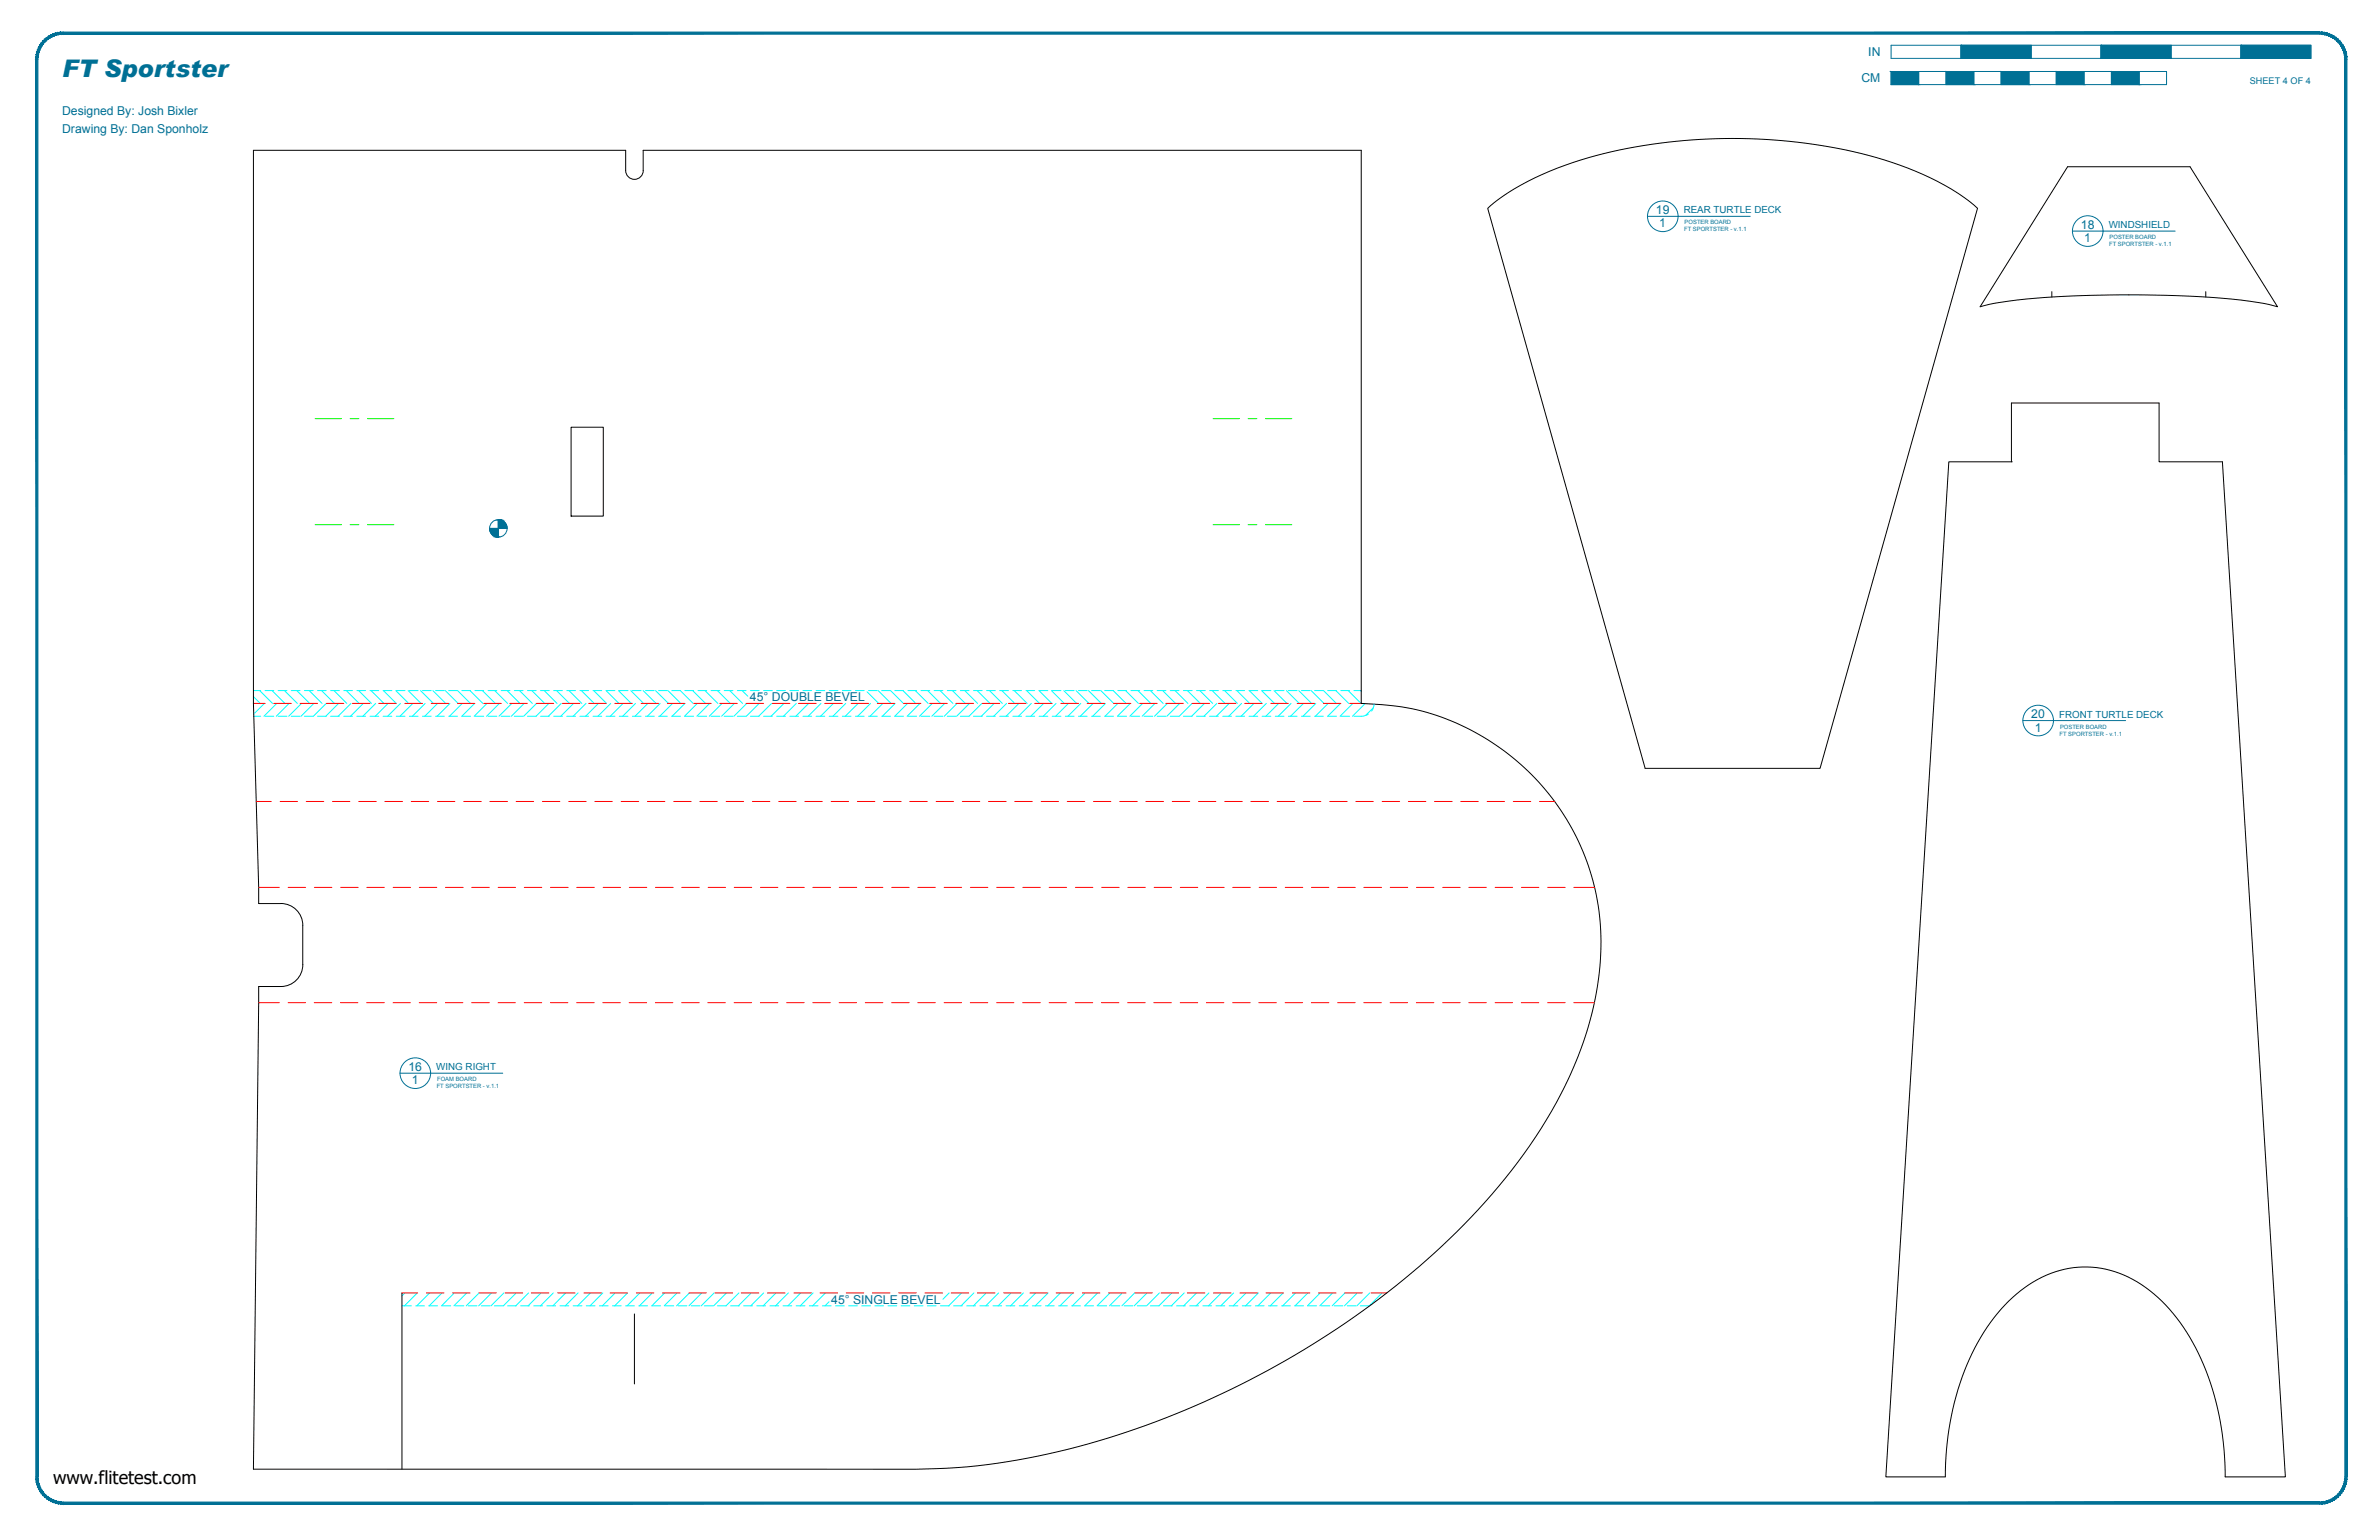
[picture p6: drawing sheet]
<svg xmlns="http://www.w3.org/2000/svg" width="864mm" height="559mm" viewBox="0 0 864 559" stroke-linecap="round" stroke-linejoin="round" font-family="sans-serif">
<defs><g id="words">
<text font-size="8.8" fill="#007095" x="22.6" y="28">FT Sportster</text>
<text font-size="6.6" x="19.2" y="538.4">www.flitetest.com</text>
<g font-size="4.4" fill="#007095">
<text x="678.2" y="20.4">IN</text>
<text x="675.7" y="29.9">CM</text>
<text x="22.6" y="41.8">Designed By: Josh Bixler</text>
<text x="22.6" y="48.2">Drawing By: Dan Sponholz</text>
<text x="601.1" y="77.7">19</text>
<text x="602.3" y="82.5">1</text>
<text x="755.4" y="83.1">18</text>
<text x="756.6" y="87.8">1</text>
<text x="272.3" y="254.5">45° DOUBLE BEVEL</text>
<text x="737.4" y="260.7">20</text>
<text x="738.6" y="265.4">1</text>
<text x="148.3" y="388.6">16</text>
<text x="149.5" y="393.4">1</text>
<text x="301.7" y="473.1">45° SINGLE BEVEL</text>
</g>
<g font-size="3.5" fill="#007095">
<text x="611.2" y="77.4">REAR TURTLE DECK</text>
<text x="765.5" y="82.7">WINDSHIELD</text>
<text x="747.5" y="260.4">FRONT TURTLE DECK</text>
<text x="158.4" y="388.3">WING RIGHT</text>
</g>
<text font-size="3.3" fill="#007095" x="816.7" y="30.4">SHEET 4 OF 4</text>
<g font-size="2.1" fill="#007095">
<text x="611.3" y="84">FT SPORTSTER - v.1.1</text>
<text x="611.5" y="81.4">POSTER BOARD</text>
<text x="765.6" y="89.3">FT SPORTSTER - v.1.1</text>
<text x="765.8" y="86.8">POSTER BOARD</text>
<text x="747.6" y="267">FT SPORTSTER - v.1.1</text>
<text x="747.8" y="264.4">POSTER BOARD</text>
<text x="158.5" y="394.9">FT SPORTSTER - v.1.1</text>
<text x="158.7" y="392.3">FOAM BOARD</text>
</g>
</g></defs>
<!-- layer: 01 CUT -->
<path d="M92 54.5h135.1v7.4a3.2 3.2 0 0 0 3.2 3.2 3.2 3.2 0 0 0 3.2-3.2v-7.4h260.6v200.7a87.3 87.3 0 0 1 85.1 106.6 144.5 144.5 0 0 1-26.1 57 267.8 267.8 0 0 1-73.7 67.2 306.7 306.7 0 0 1-117.1 44.9l-11.1 1.3-18.5 .9h-240.7l1.9-175.1h8.1a7.9 7.9 0 0 0 7.9-8v-14.2a7.9 7.9 0 0 0-7.9-8l-8.1 .1-1.9-72.7zM540.1 75.6a89.5 89.5 0 0 1 33.7-17.5 197.5 197.5 0 0 1 113.2 .9 87.5 87.5 0 0 1 30.9 16.6l-57.2 203.2h-63.5zM750.6 60.5h44.4l31.8 50.8a157.5 157.5 0 0 0-33.7-3.9 427.7 427.7 0 0 0-64.3 1.9l-5.1 .8-4.9 1.2zM744.8 105.8v2M800.7 105.8v2M207.3 155h11.7v32.3h-11.7zM707.4 167.6h22.8v-21.4h53.6v21.4h23l22.8 368.3h-21.8a98.1 98.1 0 0 0-15.2-54.3 48 48 0 0 0-28.1-21 37.4 37.4 0 0 0-33.9 10.2 77.6 77.6 0 0 0-21.7 40.3 112.1 112.1 0 0 0-2.7 24.8h-21.6zM145.9 469.2v63.9M230.3 476.8v25.4" fill="none" stroke="#000" stroke-width=".36"/>
<!-- layer: 05 REFERENCE -->
<path d="M114.4 151.9h9.5M127.1 151.9h3.2M133.4 151.9h9.6M440.4 151.9h9.5M453.1 151.9h3.2M459.4 151.9h9.5M114.4 190.4h9.5M127.1 190.4h3.2M133.4 190.4h9.6M440.4 190.4h9.5M453.1 190.4h3.2M459.4 190.4h9.5" fill="none" stroke="#0f0" stroke-width=".36"/>
<!-- layer: 04 BEVEL -->
<g fill="none" stroke="#0ff" stroke-width=".36">
<path d="M92 252.8l2.5 2.4M92 259.9h2.6M92 250.6h2.6M94.3 250.6l4.6 4.6M96 255.2l-3.9 3.9M96.2 259.9h3.2M96.2 250.6h3.2M98.8 250.6l4.6 4.6M100.5 255.2l-4.7 4.7M101 259.9h3.1M101 250.6h3.1M103.3 250.6l4.6 4.6"/>
<path d="M105 255.2l-4.7 4.7M105.7 259.9h3.2M105.7 250.6h3.2M107.7 250.6l4.7 4.6M109.4 255.2l-4.6 4.7M110.5 250.6h3.2M112.3 250.6l4.6 4.6M113.9 255.2l-4.6 4.7M115.3 259.9h3.1M115.3 250.6h3.1M116.7 250.6l4.7 4.6M118.4 255.2l-4.6 4.7h-3.3"/>
<path d="M120 259.9h3.2M120 250.6h3.2M121.2 250.6l4.7 4.6M122.9 255.2l-4.6 4.7M124.8 259.9h3.2M124.8 250.6h3.2M125.7 250.6l4.7 4.6M127.4 255.2l-4.6 4.7M129.5 259.9h3.2M129.5 250.6h3.2M130.2 250.6l4.7 4.6M131.9 255.2l-4.7 4.7"/>
<path d="M134.3 259.9h3.2M134.3 250.6h3.2M134.7 250.6l4.7 4.6M136.4 255.2l-4.7 4.7M139.1 259.9h3.1M139.1 250.6h3.1M139.2 250.6l4.7 4.6M140.9 255.2l-4.7 4.7M143.7 250.6l4.6 4.6M143.8 259.9h3.2M143.8 250.6h3.2M145.4 255.2l-4.7 4.7"/>
<path d="M148.2 250.6l4.6 4.6M148.6 259.9h3.2M148.6 250.6h3.2M149.9 255.2l-4.7 4.7M152.7 250.6l4.6 4.6M153.4 259.9h3.1M153.4 250.6h3.1M154.4 255.2l-4.7 4.7M157.1 250.6l4.7 4.6M158.1 259.9h3.2M158.1 250.6h3.2M158.8 255.2l-4.6 4.7"/>
<path d="M161.6 250.6l4.7 4.6M162.9 259.9h3.2M162.9 250.6h3.2M163.3 255.2l-4.6 4.7M166.1 250.6l4.7 4.6M167.6 250.6h3.2M167.8 255.2l-4.6 4.7M170.6 250.6l4.7 4.6M172.3 255.2l-4.7 4.7h3.2M172.4 259.9h3.2M172.4 250.6h3.2M175.1 250.6l4.7 4.6"/>
<path d="M176.8 255.2l-4.7 4.7M177.2 259.9h3.1M177.2 250.6h3.1M179.6 250.6l4.7 4.6M181.3 255.2l-4.7 4.7M181.9 259.9h3.2M181.9 250.6h3.2M184.1 250.6l4.7 4.6M185.8 255.2l-4.7 4.7M186.7 259.9h3.2M186.7 250.6h3.2M188.6 250.6l4.6 4.6"/>
<path d="M190.3 255.2l-4.7 4.7M191.5 259.9h3.1M191.5 250.6h3.1M193.1 250.6l4.6 4.6M194.8 255.2l-4.7 4.7M196.2 259.9h3.2M196.2 250.6h3.2M197.6 250.6l4.6 4.6M199.2 255.2l-4.6 4.7M201 259.9h3.2M201 250.6h3.2M202 250.6l4.7 4.6"/>
<path d="M203.7 255.2l-4.6 4.7M205.7 259.9h3.2M205.7 250.6h3.2M206.6 250.6l4.6 4.6M208.2 255.2l-4.6 4.7M210.5 259.9h3.2M210.5 250.6h3.2M211 250.6l4.7 4.6M212.7 255.2l-4.6 4.7M215.3 259.9h3.1M215.3 250.6h3.1M215.5 250.6l4.7 4.6"/>
<path d="M217.2 255.2l-4.6 4.7M220 250.6l4.7 4.6M220 259.9h3.2M220 250.6h3.2M221.7 255.2l-4.6 4.7M224.5 250.6l4.7 4.6M224.8 259.9h3.2M224.8 250.6h3.2M226.2 255.2l-4.7 4.7M229 250.6l4.6 4.6M229.6 259.9h3.1M229.6 250.6h3.1"/>
<path d="M230.7 255.2l-4.7 4.7M233.5 250.6l4.7 4.6M234.3 259.9h3.2M234.3 250.6h3.2M235.2 255.2l-4.7 4.7M238 250.6l4.6 4.6M239.1 259.9h3.2M239.1 250.6h3.2M239.7 255.2l-4.7 4.7M242.5 250.6l4.6 4.6M243.8 259.9h3.2M243.8 250.6h3.2"/>
<path d="M244.2 255.2l-4.7 4.7M247 250.6l4.6 4.6M248.6 259.9h3.2M248.6 250.6h3.2M248.7 255.2l-4.7 4.7M251.4 250.6l4.7 4.6M253.1 255.2l-4.6 4.7M253.4 259.9h3.1M253.4 250.6h3.1M255.9 250.6l4.7 4.6M257.6 255.2l-4.6 4.7M258.1 259.9h3.2"/>
<path d="M258.1 250.6h3.2M260.4 250.6l4.7 4.6M262.1 255.2l-4.6 4.7M262.9 259.9h3.2M262.9 250.6h3.2M264.9 250.6l4.7 4.6M266.6 255.2l-4.7 4.7M267.7 259.9h3.1M267.7 250.6h3.1M269.4 250.6l2.1 2M271.1 255.2l-4.7 4.7M272.4 259.9h3.2"/>
<path d="M272.4 250.6h3.2M275.6 255.2l-4.7 4.7M277.2 259.9h3.2M277.2 250.6h3.2M280.1 255.2l-4.7 4.7M281.9 259.9h3.2M281.9 250.6h3.2M284.6 255.2l-4.7 4.7M286.7 259.9h3.2M286.7 250.6h3.2M289.1 255.2l-4.7 4.7M291.5 259.9h3.1"/>
<path d="M291.5 250.6h3.1M293.5 255.2l-4.6 4.7M296.2 259.9h3.2M296.2 250.6h3.2M298 255.2l-4.6 4.7M301 259.9h3.2M301 250.6h3.2M302.5 255.2l-4.6 4.7M305.8 259.9h3.1M305.8 250.6h3.1M307 255.2l-4.6 4.7M310.5 259.9h3.2"/>
<path d="M310.5 250.6h3.2M311.5 255.2l-4.7 4.7M314.8 251l4.2 4.2M315.3 259.9h3.2M315.3 250.6h3.2M316 255.2l-4.7 4.7M318.8 250.6l4.7 4.6M320 250.6h3.3l4.6 4.6M320 259.9h3.2M320.5 255.2l-4.7 4.7M324.8 250.6h3.2M325 255.2l-4.7 4.7"/>
<path d="M327.8 250.6l4.6 4.6M329.5 255.2l-4.7 4.7h3.2M329.6 259.9h3.1M329.6 250.6h3.1M332.3 250.6l4.6 4.6M334 255.2l-4.7 4.7M334.3 259.9h3.2M334.3 250.6h3.2M336.8 250.6l4.6 4.6M338.4 255.2l-4.6 4.7M339.1 259.9h3.2M339.1 250.6h3.2"/>
<path d="M341.3 250.6l4.6 4.6M342.9 255.2l-4.6 4.7M343.9 259.9h3.1M343.9 250.6h3.1M345.7 250.6l4.7 4.6M347.4 255.2l-4.6 4.7M348.6 250.6h3.2M350.2 250.6l4.7 4.6M351.9 255.2l-4.6 4.7M353.4 259.9h3.2M353.4 250.6h3.2M354.7 250.6l4.7 4.6"/>
<path d="M356.4 255.2l-4.6 4.7h-3.2M358.1 259.9h3.2M358.1 250.6h3.2M359.2 250.6l4.7 4.6M360.9 255.2l-4.7 4.7M362.9 259.9h3.2M362.9 250.6h3.2M363.7 250.6l4.7 4.6M365.4 255.2l-4.7 4.7M367.7 259.9h3.1M367.7 250.6h3.1M368.2 250.6l4.7 4.6"/>
<path d="M369.9 255.2l-4.7 4.7M372.4 259.9h3.2M372.4 250.6h3.2M372.7 250.6l4.6 4.6M374.4 255.2l-4.7 4.7M377.2 259.9h3.2M378.9 255.2l-4.7 4.7M380.4 250.6h-3.2l4.6 4.6M381.7 250.6l4.6 4.6M382 259.9h3.1M382 250.6h3.1M383.4 255.2l-4.7 4.7"/>
<path d="M386.2 250.6l4.6 4.6M386.7 259.9h3.2M386.7 250.6h3.2M387.8 255.2l-4.6 4.7M390.6 250.6l4.7 4.6M391.5 259.9h3.2M391.5 250.6h3.2M392.3 255.2l-4.6 4.7M395.1 250.6l4.7 4.6M396.2 259.9h3.2M396.2 250.6h3.2M396.8 255.2l-4.6 4.7"/>
<path d="M399.6 250.6l4.7 4.6M401 259.9h3.2M401 250.6h3.2M401.3 255.2l-4.7 4.7M404.1 250.6l4.7 4.6M405.8 259.9h3.1M405.8 250.6h3.1M405.8 255.2l-4.7 4.7M408.6 250.6l4.7 4.6M410.3 255.2l-4.7 4.7M410.5 259.9h3.2M410.5 250.6h3.2"/>
<path d="M413.1 250.6l4.7 4.6M414.8 255.2l-4.7 4.7M415.3 259.9h3.2M415.3 250.6h3.2M417.6 250.6l4.6 4.6M419.3 255.2l-4.7 4.7M420.1 259.9h3.1M420.1 250.6h3.1M422.1 250.6l4.6 4.6M423.8 255.2l-4.7 4.7M424.8 259.9h3.2M424.8 250.6h3.2"/>
<path d="M426.6 250.6l4.6 4.6M428.3 255.2l-4.7 4.7M429.6 259.9h3.2M429.6 250.6h3.2M431 250.6l4.7 4.6M432.7 255.2l-4.6 4.7M434.3 259.9h3.2M434.3 250.6h3.2M435.6 250.6l4.6 4.6M437.2 255.2l-4.6 4.7M439.1 259.9h3.2M439.1 250.6h3.2"/>
<path d="M440 250.6l4.7 4.6M441.7 255.2l-4.6 4.7M443.9 259.9h3.1M443.9 250.6h3.1M444.5 250.6l4.7 4.6M446.2 255.2l-4.6 4.7M448.6 259.9h3.2M448.6 250.6h3.2M449 250.6l4.7 4.6M450.7 255.2l-4.6 4.7M453.4 259.9h3.2M453.4 250.6h3.2"/>
<path d="M453.5 250.6l4.7 4.6M455.2 255.2l-4.7 4.7M458 250.6l4.6 4.6M458.2 259.9h3.1M458.2 250.6h3.1M459.7 255.2l-4.7 4.7M462.5 250.6l4.7 4.6M462.9 259.9h3.2M462.9 250.6h3.2M464.2 255.2l-4.7 4.7M467 250.6l4.6 4.6M467.7 259.9h3.2"/>
<path d="M467.7 250.6h3.2M468.7 255.2l-4.7 4.7M471.5 250.6l4.6 4.6M472.4 259.9h3.2M472.4 250.6h3.2M473.2 255.2l-4.7 4.7M476 250.6l4.6 4.6M477.2 259.9h3.2M477.2 250.6h3.2M477.7 255.2l-4.7 4.7M480.4 250.6l4.7 4.6M482 250.6h3.1"/>
<path d="M482.1 255.2l-4.6 4.7M484.9 250.6l4.7 4.6M486.6 255.2l-4.6 4.7h3.1M486.7 259.9h3.2M486.7 250.6h3.2M489.4 250.6l4.7 4.6M491.1 255.2l-4.6 4.7M491.5 250.6h2.6M493.9 250.6l.2 .2M495.5 255.3l-4.6 4.6M496.7 259.1l-1.6 .7-3.6 .1M498.5 256.8l-2.8 2.8"/>
<path d="M498.8 255.5l-.3 1.3-.6 1.2M145.9 473.8h3.4M147 469.2l-1.1 1M150.9 473.8h3.2M151.5 469.2l-4.7 4.6M155.7 473.8h3.1M156 469.2l-4.7 4.6M160.4 473.8h3.2M160.5 469.2l-4.7 4.6M164.9 469.2l-4.6 4.6M165.2 473.8h3.2M169.4 469.2l-4.6 4.6"/>
<path d="M170 473.8h3.1M173.9 469.2l-4.6 4.6M174.7 473.8h3.2M178.4 469.2l-4.6 4.6M179.5 473.8h3.2M182.9 469.2l-4.6 4.6M184.2 473.8h3.2M187.4 469.2l-4.7 4.6M189 473.8h3.2M191.9 469.2l-4.7 4.6M193.8 473.8h3.1M196.4 469.2l-4.7 4.6"/>
<path d="M198.5 473.8h3.2M200.9 469.2l-4.7 4.6M203.3 473.8h3.2M205.4 469.2l-4.7 4.6M208.1 473.8h3.1M209.9 469.2l-4.7 4.6M212.8 473.8h3.2M214.3 469.2l-4.6 4.6M217.6 473.8h3.2M218.8 469.2l-4.6 4.6M222.3 473.8h3.2M223.3 469.2l-4.6 4.6"/>
<path d="M227.1 473.8h3.2M227.8 469.2l-4.7 4.6M231.9 473.8h3.1M232.3 469.2l-4.7 4.6M236.8 469.2l-4.7 4.6M241.3 469.2l-4.7 4.6h3.2M241.4 473.8h3.2M245.8 469.2l-4.7 4.6M246.2 473.8h3.1M250.3 469.2l-4.7 4.6M250.9 473.8h3.2M254.7 469.2l-4.6 4.6"/>
<path d="M255.7 473.8h3.2M259.2 469.2l-4.6 4.6M260.4 473.8h3.2M263.7 469.2l-4.6 4.6M265.2 473.8h3.2M268.2 469.2l-4.6 4.6M270 473.8h3.1M272.7 469.2l-4.7 4.6M274.7 473.8h3.2M277.2 469.2l-4.7 4.6M279.5 473.8h3.2M281.7 469.2l-4.7 4.6"/>
<path d="M284.3 473.8h3.1M286.2 469.2l-4.7 4.6M289 473.8h3.2M290.7 469.2l-4.7 4.6M293.8 473.8h3.2M295.2 469.2l-4.7 4.6M298.5 473.8h3.2M299.7 469.2l-4.7 4.6M301 472.3l-1.5 1.5M303.3 473.8h3.2M308.1 473.8h3.1M312.8 473.8h3.2"/>
<path d="M317.6 473.8h3.2M322.4 473.8h3.1M327.1 473.8h3.2M331.9 473.8h3.2M336.6 473.8h3.2M341.4 473.8h3.2M344.6 469.2l-2.3 2.2M346.2 473.8h3.1M349 469.2l-4.6 4.6M350.9 473.8h3.2M353.5 469.2l-4.6 4.6M355.7 473.8h3.2"/>
<path d="M358 469.2l-4.6 4.6M360.5 473.8h3.1M362.5 469.2l-4.6 4.6M365.2 473.8h3.2M367 469.2l-4.7 4.6M370 473.8h3.2M371.5 469.2l-4.7 4.6M374.7 473.8h3.2M376 469.2l-4.7 4.6M379.5 473.8h3.2M380.5 469.2l-4.7 4.6M384.3 473.8h3.1"/>
<path d="M385 469.2l-4.7 4.6M389 473.8h3.2M389.5 469.2l-4.7 4.6M393.9 469.2l-4.6 4.6M398.4 469.2l-4.6 4.6h3.2M398.6 473.8h3.1M402.9 469.2l-4.6 4.6M403.3 473.8h3.2M407.4 469.2l-4.6 4.6M408.1 473.8h3.2M411.9 469.2l-4.6 4.6M412.8 473.8h3.2"/>
<path d="M416.4 469.2l-4.7 4.6M417.6 473.8h3.2M420.9 469.2l-4.7 4.6M422.4 473.8h3.1M425.4 469.2l-4.7 4.6M427.1 473.8h3.2M429.9 469.2l-4.7 4.6M431.9 473.8h3.2M434.4 469.2l-4.7 4.6M436.7 473.8h3.1M438.9 469.2l-4.7 4.6M441.4 473.8h3.2"/>
<path d="M443.3 469.2l-4.6 4.6M446.2 473.8h3.2M447.8 469.2l-4.6 4.6M450.9 473.8h3.2M452.3 469.2l-4.6 4.6M455.7 473.8h3.2M456.8 469.2l-4.7 4.6M460.5 473.8h3.1M461.3 469.2l-4.7 4.6M465.2 473.8h3.2M465.8 469.2l-4.7 4.6M470 473.8h3.2"/>
<path d="M470.3 469.2l-4.7 4.6M474.8 469.2l-4.7 4.6M474.8 473.8h3.2M479.3 469.2l-4.7 4.6M479.5 473.8h3.2M483.8 469.2l-4.7 4.6M484.3 473.8h3.2M488.2 469.2l-4.6 4.6M489.1 473.8h3.1M492.7 469.2l-4.6 4.6M493.8 473.8h3.4M497.2 469.2l-4.6 4.6"/>
<path d="M501.7 469.2l-4.6 4.6"/>
</g>
<!-- layer: 02 SCORE -->
<g fill="none" stroke="#f00" stroke-width=".36">
<path d="M92 255.2h4.2M99.4 255.2h6.3M108.9 255.2h6.4M118.4 255.2h6.4M128 255.2h6.3M137.5 255.2h6.3M147 255.2h6.4M156.5 255.2h6.4M166.1 255.2h6.3M175.6 255.2h6.3M185.1 255.2h6.4M194.6 255.2h6.4"/>
<path d="M204.2 255.2h6.3M213.7 255.2h6.3M223.2 255.2h6.4M232.7 255.2h6.4M242.3 255.2h6.3M251.8 255.2h6.3M261.3 255.2h6.4M270.8 255.2h6.4M280.4 255.2h6.3M289.9 255.2h6.3M299.4 255.2h6.4M308.9 255.2h6.4"/>
<path d="M318.5 255.2h6.3M328 255.2h6.3M337.5 255.2h6.4M347 255.2h6.4M356.6 255.2h6.3M366.1 255.2h6.3M375.6 255.2h6.4M385.1 255.2h6.4M394.7 255.2h6.3M404.2 255.2h6.3M413.7 255.2h6.4M423.2 255.2h6.4"/>
<path d="M432.8 255.2h6.3M442.3 255.2h6.3M451.8 255.2h6.4M461.3 255.2h6.4M470.9 255.2h6.3M480.4 255.2h6.3M489.9 255.2h4.2M93 290.8h5.5M101.6 290.8h6.4M111.2 290.8h6.3M120.7 290.8h6.3M130.2 290.8h6.4"/>
<path d="M139.7 290.8h6.4M149.3 290.8h6.3M158.8 290.8h6.3M168.3 290.8h6.4M177.8 290.8h6.4M187.4 290.8h6.3M196.9 290.8h6.3M206.4 290.8h6.4M215.9 290.8h6.4M225.5 290.8h6.3M235 290.8h6.4M244.5 290.8h6.4"/>
<path d="M254.1 290.8h6.3M263.6 290.8h6.3M273.1 290.8h6.4M282.6 290.8h6.4M292.2 290.8h6.3M301.7 290.8h6.3M311.2 290.8h6.4M320.7 290.8h6.4M330.3 290.8h6.3M339.8 290.8h6.3M349.3 290.8h6.4M358.8 290.8h6.4"/>
<path d="M368.4 290.8h6.3M377.9 290.8h6.3M387.4 290.8h6.4M396.9 290.8h6.4M406.5 290.8h6.3M416 290.8h6.3M425.5 290.8h6.4M435 290.8h6.4M444.6 290.8h6.3M454.1 290.8h6.3M463.6 290.8h6.4M473.1 290.8h6.4"/>
<path d="M482.7 290.8h6.3M492.2 290.8h6.3M501.7 290.8h6.4M511.2 290.8h6.4M520.8 290.8h6.3M530.3 290.8h6.3M539.8 290.8h6.4M549.3 290.8h6.4M558.9 290.8h5.5M93.9 322h7.5M104.6 322h6.3M114.1 322h6.4"/>
<path d="M123.6 322h6.4M133.2 322h6.3M142.7 322h6.3M152.2 322h6.4M161.7 322h6.4M171.3 322h6.3M180.8 322h6.3M190.3 322h6.4M199.8 322h6.4M209.4 322h6.3M218.9 322h6.4M228.4 322h6.4"/>
<path d="M238 322h6.3M247.5 322h6.3M257 322h6.4M266.5 322h6.4M276.1 322h6.3M285.6 322h6.3M295.1 322h6.4M304.6 322h6.4M314.2 322h6.3M323.7 322h6.3M333.2 322h6.4M342.7 322h6.4"/>
<path d="M352.3 322h6.3M361.8 322h6.3M371.3 322h6.4M380.8 322h6.4M390.4 322h6.3M399.9 322h6.3M409.4 322h6.4M418.9 322h6.4M428.5 322h6.3M438 322h6.3M447.5 322h6.4M457 322h6.4"/>
<path d="M466.6 322h6.3M476.1 322h6.3M485.6 322h6.4M495.1 322h6.4M504.7 322h6.3M514.2 322h6.3M523.7 322h6.4M533.2 322h6.4M542.8 322h6.3M552.3 322h6.3M561.8 322h6.4M571.3 322h7.6"/>
<path d="M93.9 363.8h7.5M104.5 363.8h6.4M114.1 363.8h6.3M123.6 363.8h6.3M133.1 363.8h6.4M142.6 363.8h6.4M152.2 363.8h6.3M161.7 363.8h6.3M171.2 363.8h6.4M180.8 363.8h6.3M190.3 363.8h6.3M199.8 363.8h6.4"/>
<path d="M209.3 363.8h6.4M218.9 363.8h6.3M228.4 363.8h6.3M237.9 363.8h6.4M247.4 363.8h6.4M257 363.8h6.3M266.5 363.8h6.3M276 363.8h6.4M285.5 363.8h6.4M295.1 363.8h6.3M304.6 363.8h6.3M314.1 363.8h6.4"/>
<path d="M323.6 363.8h6.4M333.2 363.8h6.3M342.7 363.8h6.3M352.2 363.8h6.4M361.7 363.8h6.4M371.3 363.8h6.3M380.8 363.8h6.3M390.3 363.8h6.4M399.8 363.8h6.4M409.4 363.8h6.3M418.9 363.8h6.3M428.4 363.8h6.4"/>
<path d="M437.9 363.8h6.4M447.5 363.8h6.3M457 363.8h6.3M466.5 363.8h6.4M476 363.8h6.4M485.6 363.8h6.3M495.1 363.8h6.3M504.6 363.8h6.4M514.1 363.8h6.4M523.7 363.8h6.3M533.2 363.8h6.3M542.7 363.8h6.4"/>
<path d="M552.2 363.8h6.4M561.8 363.8h6.3M571.3 363.8h7.5M145.9 469.2h5.7M154.8 469.2h6.3M164.3 469.2h6.4M173.8 469.2h6.4M183.4 469.2h6.3M192.9 469.2h6.3M202.4 469.2h6.4M211.9 469.2h6.4M221.5 469.2h6.3"/>
<path d="M231 469.2h6.3M240.5 469.2h6.4M250 469.2h6.4M259.6 469.2h6.3M269.1 469.2h6.3M278.6 469.2h6.4M288.1 469.2h6.4M297.7 469.2h6.3M307.2 469.2h6.3M316.7 469.2h6.4M326.2 469.2h6.4M335.8 469.2h6.3"/>
<path d="M345.3 469.2h6.3M354.8 469.2h6.4M364.3 469.2h6.4M373.9 469.2h6.3M383.4 469.2h6.3M392.9 469.2h6.4M402.4 469.2h6.4M412 469.2h6.3M421.5 469.2h6.3M431 469.2h6.4M440.5 469.2h6.4M450.1 469.2h6.3"/>
<path d="M459.6 469.2h6.3M469.1 469.2h6.4M478.6 469.2h6.4M488.2 469.2h6.3M497.7 469.2h5.7"/>
</g>
<!-- layer: CNC -->
<path d="M730.2 167.6h.1" fill="none" stroke="#545454" stroke-width=".36"/>
<!-- layer: 23 NOTES -->
<g fill="#007095" stroke="#007095" stroke-width=".36">
<path d="M180.9 188.6h.5z"/>
<path d="M179.9 194.7h1z"/>
<path d="M180.9 188.6h.5zM180.9 188.7h1z"/>
<path d="M180.9 188.7h1l-1 .2zM180.9 188.9h1.4l-.4-.2z"/>
<path d="M180.9 188.9h1.4l-1.4 .3zM180.9 189.2h1.9l-.5-.3z"/>
<path d="M180.9 189.2h1.9l-1.9 .3zM180.9 189.5h2.2l-.3-.3z"/>
<path d="M180.9 189.5h2.2l-2.2 .4zM180.9 189.9h2.6l-.4-.4z"/>
<path d="M180.9 189.9h2.6l-2.6 .4zM180.9 190.3h2.8l-.2-.4z"/>
<path d="M180.9 190.3h2.8l-2.8 .4zM180.9 190.7h3l-.2-.4z"/>
<path d="M180.9 190.7h3l-3 .5zM180.9 191.2h3.1l-.1-.5z"/>
<path d="M180.9 191.2h3.1l-3.1 .5zM180.9 191.7h3.2l-.1-.5z"/>
<path d="M177.7 191.7h3.2l-3.1 .5zM177.8 192.2h3.1v-.5z"/>
<path d="M177.8 192.2h3.1l-3 .5zM177.9 192.7h3v-.5z"/>
<path d="M177.9 192.7h3l-2.8 .5zM178.1 193.2h2.8v-.5z"/>
<path d="M178.1 193.2h2.8l-2.6 .4zM178.3 193.6h2.6v-.4z"/>
<path d="M178.3 193.6h2.6l-2.2 .4zM178.7 194h2.2v-.4z"/>
<path d="M178.7 194h2.2l-1.9 .3zM179 194.3h1.9v-.3z"/>
<path d="M179 194.3h1.9l-1.4 .3zM179.5 194.6h1.4v-.3z"/>
<path d="M179.5 194.6h1.4l-1 .1zM179.9 194.7h1v-.1z"/>
<path d="M180.4 194.9l.5-.2zM180.4 194.9h.5z"/>
</g>
<g fill="none" stroke="#007095" stroke-width=".36">
<path d="M598 78.5h37.3M752.3 83.9h37.3M177.7 191.7h6.4M180.9 188.6v6.3M734.3 261.5h37.3M145.2 389.4h37.3"/>
<circle cx="603.6" cy="78.5" r="5.6"/>
<circle cx="757.9" cy="83.8" r="5.6"/>
<circle cx="180.9" cy="191.7" r="3.2"/>
<circle cx="739.9" cy="261.5" r="5.6"/>
<circle cx="150.8" cy="389.4" r="5.6"/>
</g>
<!-- layer: 21 FULL-SIZE -->
<path d="M686.5 16.4h25.4v4.8h-25.4zM711.9 16.4h25.4v4.8h-25.4zM737.3 16.4h25.4v4.8h-25.4zM762.7 16.4h25.4v4.8h-25.4zM788.1 16.4h25.4v4.8h-25.4zM813.5 16.4h25.4v4.8h-25.4zM686.5 25.9h10v4.8h10v-4.8h10v4.8h10v-4.8h10v4.8h10v-4.8h10v4.8h10v-4.8h10v4.8h10v-4.8h-10v4.8h-10v-4.8h-10v4.8h-10v-4.8h-10v4.8h-10v-4.8h-10v4.8h-10v-4.8h-10v4.8h-10z" fill="none" stroke="#007095" stroke-width=".36"/>
<g fill="#007095" stroke="#007095" stroke-width=".36">
<path d="M766.5 25.9l10 4.8v-4.8zM766.5 25.9l10 4.8h-10z"/>
<path d="M746.5 25.9l10 4.8v-4.8zM746.5 25.9l10 4.8h-10z"/>
<path d="M726.5 25.9l10 4.8v-4.8zM726.5 25.9l10 4.8h-10z"/>
<path d="M706.5 25.9l10 4.8v-4.8zM706.5 25.9l10 4.8h-10z"/>
<path d="M686.5 25.9l10 4.8v-4.8zM686.5 25.9l10 4.8h-10z"/>
<path d="M813.5 16.4l25.4 4.8v-4.8zM813.5 16.4l25.4 4.8h-25.4z"/>
<path d="M762.7 16.4l25.4 4.8v-4.8zM762.7 16.4l25.4 4.8h-25.4z"/>
<path d="M711.9 16.4l25.4 4.8v-4.8zM711.9 16.4l25.4 4.8h-25.4z"/>
<path d="M13 535.9h.8l-.8 .9zM13.8 535.9l-.8 .9 .8-.1zM13 536.8l.8-.1-.6 1zM13.8 536.7l-.6 1 .7-.1zM13.2 537.7l.7-.1-.5 1zM13.9 537.6l-.5 1 .7-.2zM13.4 538.6l.7-.2-.4 1.1zM14.1 538.4l-.4 1.1 .7-.3zM13.7 539.5l.7-.3-.3 1.1zM14.4 539.2l-.3 1.1 .6-.3zM14.1 540.3l.6-.3-.2 1.1zM14.7 540l-.2 1.1 .6-.4zM14.5 541.1l.6-.4-.1 1.2zM15.1 540.7l-.1 1.2 .6-.5zM15 541.9l.6-.5v1.2zM15.6 541.4v1.2l.6-.5zM15.6 542.6l.6-.5v1.1zM16.2 542.1v1.1l.5-.6zM16.7 542.6l.2 1.2-.7-.6zM16.7 542.6l.2 1.2 .5-.6zM17.4 543.2l.3 1.1-.8-.5zM17.4 543.2l.3 1.1 .4-.6zM18.1 543.7l.4 1-.8-.4zM18.1 543.7l.4 1 .3-.6zM18.8 544.1l.5 1-.8-.4zM18.8 544.1l.5 1 .3-.7zM19.6 544.4l.6 1-.9-.3zM19.6 544.4l.6 1 .2-.7zM20.4 544.7l.7 .9-.9-.2zM20.4 544.7l.7 .9 .1-.7zM21.2 544.9l.8 .9-.9-.2zM21.2 544.9l.8 .9 .1-.8zM22.1 545l.8 .8h-.9zM22.1 545l.8 .8v-.8z"/>
<path d="M22.9 545v.8l819.2-.8zM22.9 545.8l819.2-.8v.8z"/>
<path d="M842.1 545l.9 .8h-.9zM842.1 545l.9 .8-.1-.8zM842.9 545l1 .6-.9 .2zM842.9 545l1 .6-.2-.7zM843.7 544.9l1.1 .5-.9 .2zM843.7 544.9l1.1 .5-.2-.7zM844.6 544.7l1 .4-.8 .3zM844.6 544.7l1 .4-.2-.7zM845.4 544.4l1.1 .3-.9 .4zM845.4 544.4l1.1 .3-.4-.6zM846.1 544.1l1.2 .2-.8 .4zM846.1 544.1l1.2 .2-.4-.6zM846.9 543.7l1.1 .1-.7 .5zM846.9 543.7l1.1 .1-.4-.6zM847.6 543.2h1.1l-.7 .6zM847.6 543.2h1.1l-.5-.6zM848.2 542.6h1.2l-.7 .6zM848.2 542.6h1.2l-.6-.5zM848.8 542.1l1.2-.2-.6 .7zM849.3 541.4l-.5 .7 1.2-.2zM849.3 541.4l1.2-.3-.5 .8zM849.8 540.7l-.5 .7 1.2-.3zM849.8 540.7l1.1-.4-.4 .8zM850.2 540l-.4 .7 1.1-.4zM850.2 540l1.1-.5-.4 .8zM850.6 539.2l-.4 .8 1.1-.5zM850.6 539.2l1-.6-.3 .9zM850.8 538.4l-.2 .8 1-.6zM850.8 538.4l1-.7-.2 .9zM851 537.6l-.2 .8 1-.7zM851 537.6l.9-.8-.1 .9zM851.2 536.7l-.2 .9 .9-.8zM852 535.9l-.1 .9-.7-.1zM851.2 535.9v.8l.8-.8z"/>
<path d="M851.2 21.5v514.4h.8zM851.2 21.5h.8v514.4z"/>
<path d="M851.9 20.6l.1 .9h-.8zM851.2 20.7v.8l.7-.9zM851.8 19.7l.1 .9-.7 .1zM851 19.9l.2 .8 .6-1zM851.6 18.8l.2 .9-.8 .2zM850.8 19l.2 .9 .6-1.1zM851.3 18l.3 .8-.8 .2zM850.6 18.2l.2 .8 .5-1zM850.9 17.1l.4 .9-.7 .2zM850.2 17.5l.4 .7 .3-1.1zM850.5 16.3l.4 .8-.7 .4zM849.8 16.7l.4 .8 .3-1.2zM850 15.6l.5 .7-.7 .4zM849.3 16l.5 .7 .2-1.1zM849.4 14.9l.6 .7-.7 .4zM848.8 15.4l.5 .6 .1-1.1zM848.7 14.2l.7 .7-.6 .5zM848.7 14.2l-.5 .6 .6 .6zM848 13.6l.7 .6-.5 .6zM848 13.6l-.4 .7 .6 .5zM847.3 13.1l.7 .5-.4 .7zM847.3 13.1l-.4 .7 .7 .5zM846.5 12.7l.8 .4-.4 .7zM846.5 12.7l-.4 .7 .8 .4zM845.6 12.3l.9 .4-.4 .7zM845.6 12.3l-.2 .7 .7 .4zM844.8 12l.8 .3-.2 .7zM844.8 12l-.2 .8 .8 .2zM843.9 11.8l.9 .2-.2 .8zM843.9 11.8l-.2 .8 .9 .2zM843 11.7l.9 .1-.2 .8zM843 11.7l-.1 .7 .8 .2zM842.1 11.6l.9 .1-.1 .7zM842.1 11.6v.8h.8z"/>
<path d="M22.9 12.4h819.2v-.8zM22.9 11.6h819.2l-819.2 .8z"/>
<path d="M22 11.7l.9-.1v.8zM22 11.7l.1 .7h.8zM21.1 11.8l.9-.1 .1 .7zM21.1 11.8l.1 .8 .9-.2zM20.2 12l.9-.2 .1 .8zM20.2 12l.2 .8 .8-.2zM19.3 12.3l.9-.3 .2 .8zM19.3 12.3l.3 .7 .8-.2zM18.5 12.7l.8-.4 .3 .7zM18.5 12.7l.3 .7 .8-.4zM17.7 13.1l.8-.4 .3 .7zM17.7 13.1l.4 .7 .7-.4zM16.9 13.6l.8-.5 .4 .7zM16.9 13.6l.5 .7 .7-.5zM16.2 14.2l.7-.6 .5 .7zM16.2 14.2l.5 .6 .7-.5zM16.2 14.2l.5 .6-1.1 .1zM15.6 14.9l.6 .5 .5-.6zM15.6 14.9l.6 .5-1.2 .2zM15 15.6l.6 .4 .6-.6zM15 15.6l.6 .4-1.1 .3zM14.5 16.3l.6 .4 .5-.7zM14.5 16.3l.6 .4-1 .4zM14.1 17.1l.6 .4 .4-.8zM14.1 17.1l.6 .4-1 .5zM13.7 18l.7 .2 .3-.7zM13.7 18l.7 .2-1 .6zM13.4 18.8l.7 .2 .3-.8zM13.4 18.8l.7 .2-.9 .7zM13.2 19.7l.7 .2 .2-.9zM13.2 19.7l.7 .2-.9 .7zM13 20.6l.8 .1 .1-.8zM13 20.6l.8 .1-.8 .8zM13.8 20.7l-.8 .8h.8z"/>
<path d="M13 21.5l.8 514.4v-514.4zM13 21.5l.8 514.4h-.8z"/>
</g>
<use href="#words"/>
</svg>
